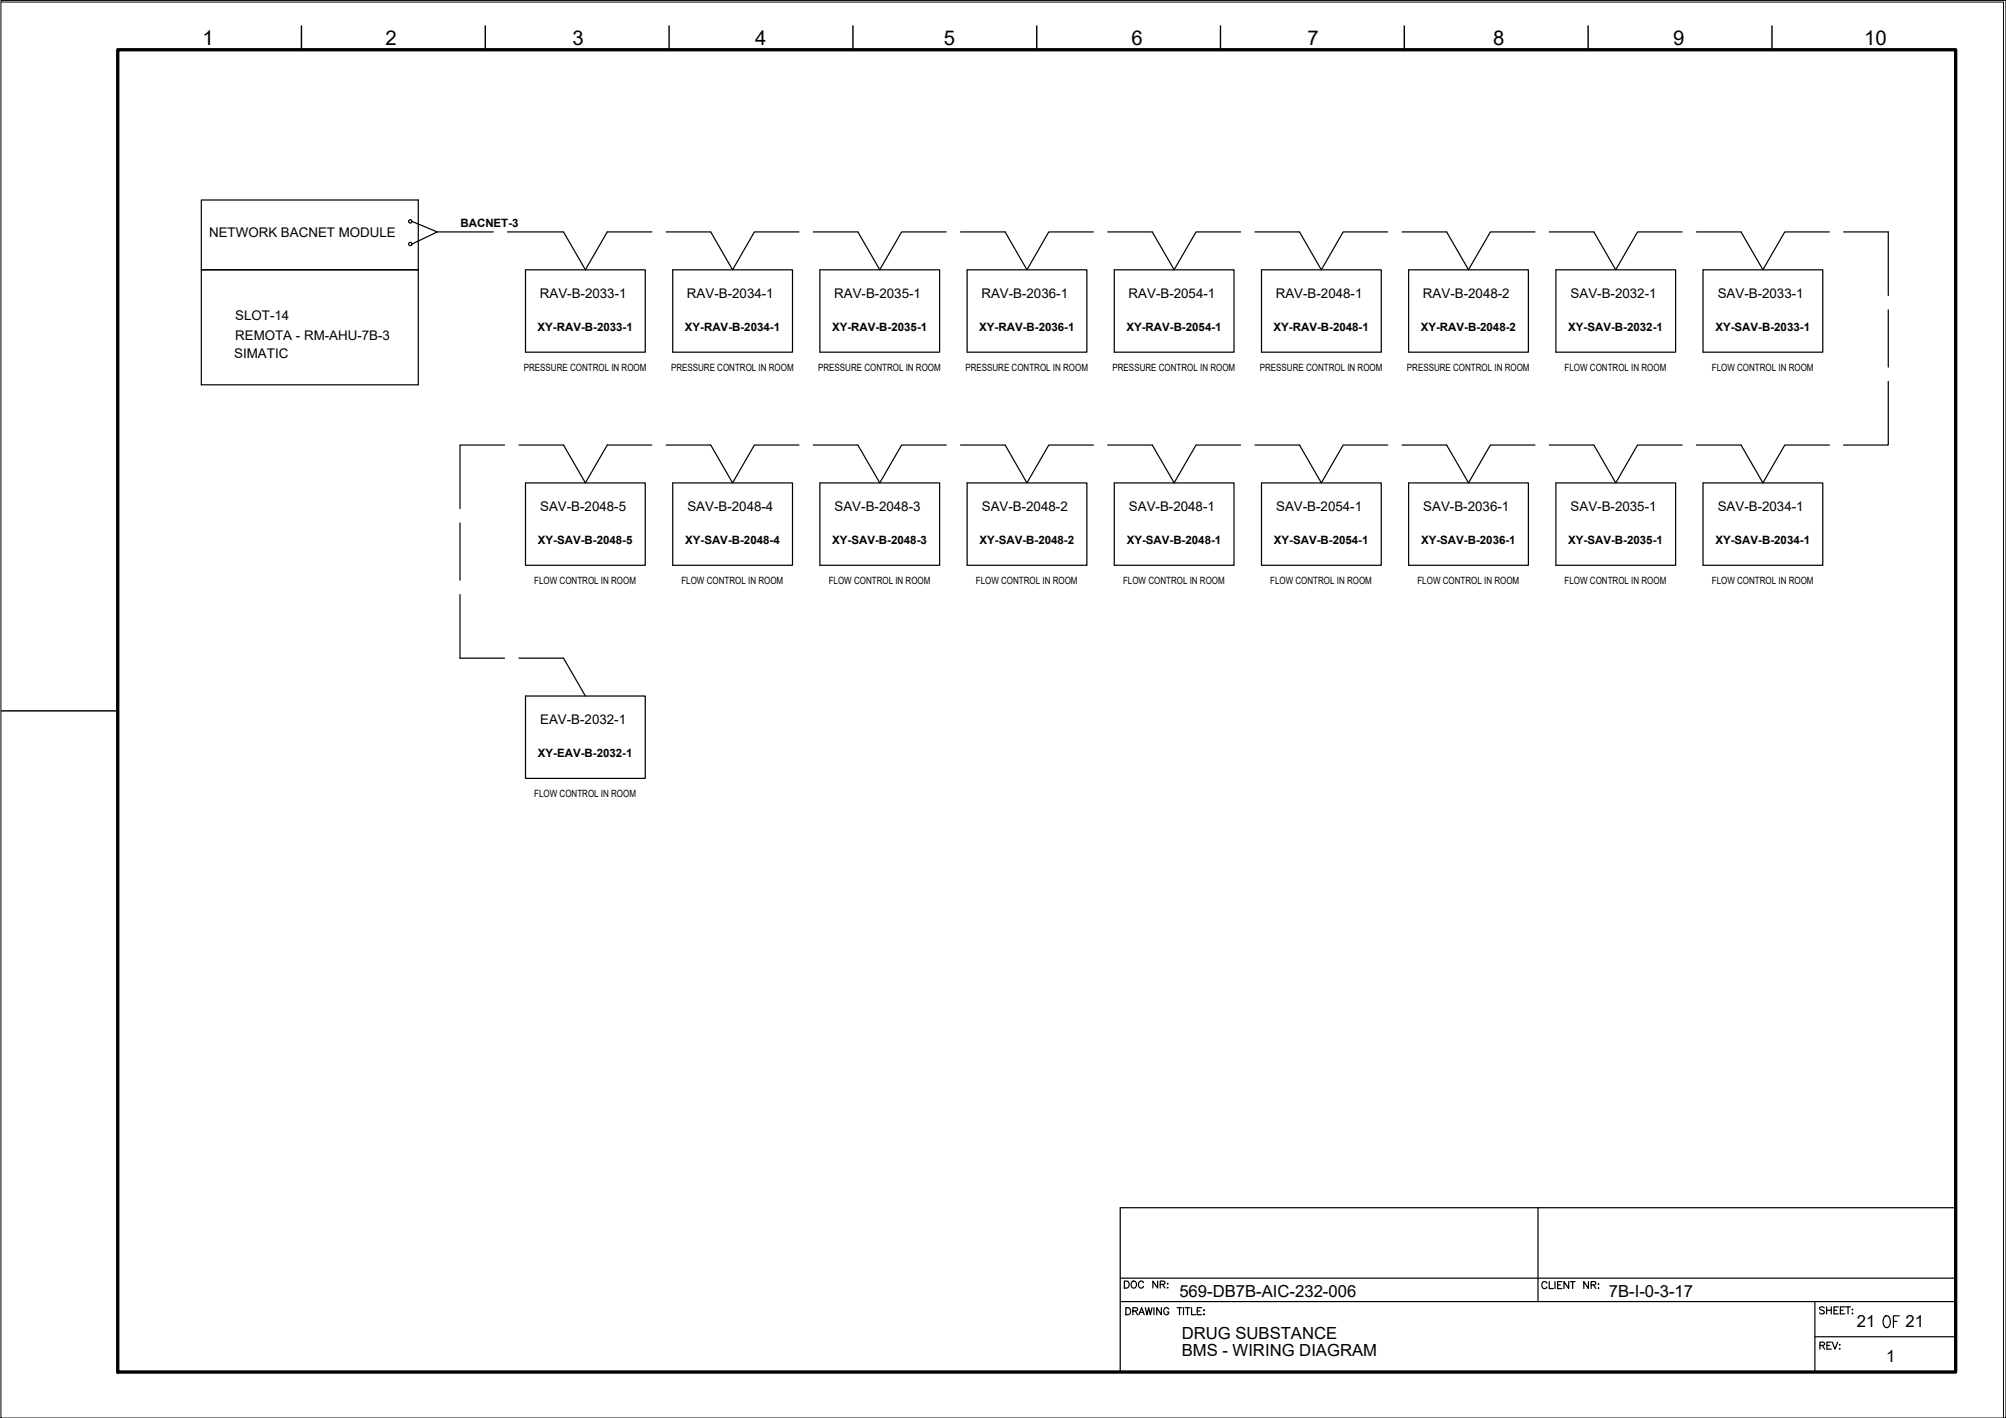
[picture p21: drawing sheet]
<svg xmlns="http://www.w3.org/2000/svg" width="420mm" height="297mm" viewBox="0 0 420 297" stroke-linecap="round" stroke-linejoin="round" font-family="sans-serif">
<defs><g id="words">
<text font-size="5.7" x="393.7" y="279.4">OF</text>
<text font-size="4.4" x="234.6" y="270.9">DOC NR:</text>
<g font-size="4.3">
<text x="42.4" y="9.4">1</text>
<text x="80.8" y="9.4">2</text>
<text x="119.9" y="9.4">3</text>
<text x="158.2" y="9.4">4</text>
<text x="197.7" y="9.4">5</text>
<text x="237" y="9.4">6</text>
<text x="273.9" y="9.4">7</text>
<text x="312.8" y="9.4">8</text>
<text x="350.4" y="9.4">9</text>
<text x="390.5" y="9.4">10</text>
</g>
<g font-size="3.5">
<text x="247" y="271.6">569-DB7B-AIC-232-006</text>
<text x="337" y="271.7">7B-I-0-3-17</text>
<text x="247.5" y="280.5">DRUG SUBSTANCE</text>
<text x="388.9" y="278">21</text>
<text x="399.1" y="278">21</text>
<text x="247.5" y="284">BMS - WIRING DIAGRAM</text>
<text x="395.1" y="285.4">1</text>
</g>
<g font-size="2.8">
<text x="43.8" y="49.7">NETWORK BACNET MODULE</text>
<text x="113.1" y="62.3">RAV-B-2033-1</text>
<text x="143.9" y="62.3">RAV-B-2034-1</text>
<text x="174.7" y="62.3">RAV-B-2035-1</text>
<text x="205.5" y="62.3">RAV-B-2036-1</text>
<text x="236.4" y="62.3">RAV-B-2054-1</text>
<text x="267.2" y="62.3">RAV-B-2048-1</text>
<text x="298" y="62.3">RAV-B-2048-2</text>
<text x="329" y="62.3">SAV-B-2032-1</text>
<text x="359.8" y="62.3">SAV-B-2033-1</text>
<text x="49.3" y="67">SLOT-14</text>
<text x="49.3" y="71.2">REMOTA - RM-AHU-7B-3</text>
<text x="49.1" y="75">SIMATIC</text>
<text x="113.1" y="107">SAV-B-2048-5</text>
<text x="144" y="107">SAV-B-2048-4</text>
<text x="174.8" y="107">SAV-B-2048-3</text>
<text x="205.6" y="107">SAV-B-2048-2</text>
<text x="236.5" y="107">SAV-B-2048-1</text>
<text x="267.3" y="107">SAV-B-2054-1</text>
<text x="298.1" y="107">SAV-B-2036-1</text>
<text x="329" y="107">SAV-B-2035-1</text>
<text x="359.8" y="107">SAV-B-2034-1</text>
<text x="113.1" y="151.6">EAV-B-2032-1</text>
</g>
<g font-size="2.4">
<text x="96.4" y="47.5">BACNET-3</text>
<text x="112.6" y="69.3">XY-RAV-B-2033-1</text>
<text x="143.4" y="69.3">XY-RAV-B-2034-1</text>
<text x="174.3" y="69.3">XY-RAV-B-2035-1</text>
<text x="205.1" y="69.3">XY-RAV-B-2036-1</text>
<text x="235.9" y="69.3">XY-RAV-B-2054-1</text>
<text x="266.8" y="69.3">XY-RAV-B-2048-1</text>
<text x="297.6" y="69.3">XY-RAV-B-2048-2</text>
<text x="328.5" y="69.3">XY-SAV-B-2032-1</text>
<text x="359.3" y="69.3">XY-SAV-B-2033-1</text>
<text x="112.7" y="113.9">XY-SAV-B-2048-5</text>
<text x="143.5" y="113.9">XY-SAV-B-2048-4</text>
<text x="174.3" y="113.9">XY-SAV-B-2048-3</text>
<text x="205.2" y="113.9">XY-SAV-B-2048-2</text>
<text x="236" y="113.9">XY-SAV-B-2048-1</text>
<text x="266.8" y="113.9">XY-SAV-B-2054-1</text>
<text x="297.6" y="113.9">XY-SAV-B-2036-1</text>
<text x="328.5" y="113.9">XY-SAV-B-2035-1</text>
<text x="359.3" y="113.9">XY-SAV-B-2034-1</text>
<text x="112.7" y="158.6">XY-EAV-B-2032-1</text>
</g>
<g font-size="2.1">
<text x="109.7" y="77.6">PRESSURE CONTROL IN ROOM</text>
<text x="140.5" y="77.6">PRESSURE CONTROL IN ROOM</text>
<text x="171.4" y="77.6">PRESSURE CONTROL IN ROOM</text>
<text x="202.2" y="77.6">PRESSURE CONTROL IN ROOM</text>
<text x="233" y="77.6">PRESSURE CONTROL IN ROOM</text>
<text x="263.9" y="77.6">PRESSURE CONTROL IN ROOM</text>
<text x="294.7" y="77.6">PRESSURE CONTROL IN ROOM</text>
<text x="327.7" y="77.6">FLOW CONTROL IN ROOM</text>
<text x="358.5" y="77.6">FLOW CONTROL IN ROOM</text>
<text x="111.9" y="122.3">FLOW CONTROL IN ROOM</text>
<text x="142.7" y="122.3">FLOW CONTROL IN ROOM</text>
<text x="173.6" y="122.3">FLOW CONTROL IN ROOM</text>
<text x="204.4" y="122.3">FLOW CONTROL IN ROOM</text>
<text x="235.2" y="122.3">FLOW CONTROL IN ROOM</text>
<text x="266" y="122.3">FLOW CONTROL IN ROOM</text>
<text x="296.9" y="122.3">FLOW CONTROL IN ROOM</text>
<text x="327.7" y="122.3">FLOW CONTROL IN ROOM</text>
<text x="358.5" y="122.3">FLOW CONTROL IN ROOM</text>
<text x="111.9" y="166.9">FLOW CONTROL IN ROOM</text>
</g>
</g></defs>
<!-- layer: G-TTLB-TTLB -->
<path d="M24.7 10.4h384.9v277h-384.9z" fill="none" stroke="#000" stroke-width=".7"/>
<!-- layer: G-TTLB-OTLN -->
<path d="M.2 .4h419.4v296.6" fill="none" stroke="#000" stroke-width=".21"/>
<!-- layer: G-TTLB-INDX -->
<path d="M63.1 5.4v5M101.6 5.4v5M140.1 5.4v5M178.6 5.4v5M217.1 5.4v5M255.6 5.4v5M294.1 5.4v5M332.6 5.4v5M371.1 5.4v5M.2 148.9h24.5" fill="none" stroke="#000" stroke-width=".3"/>
<!-- layer: LGSP IA4$0$LG_PLOT -->
<path d="M322.1 253v19.7M234.6 267.7h175M234.6 272.7h175M380.1 272.7v14.7M234.6 287.4h175M380.1 280h29.5" fill="none" stroke="#000" stroke-width=".25"/>
<!-- layer: LG_PLOT -->
<g fill="none" stroke="#000" stroke-width=".25">
<path d="M409.6 253h-175v34.4M235.8 273.9h.5a.79 .79 0 0 1 .5 .8 .79 .79 0 0 1-.5 .7h-.5zM237.3 274.6h.8l.2-.3-.1-.2-.9-.2v1.5M237.8 274.6l.5 .8M238.5 275.4l.6-1.5 .6 1.5M238.8 274.9h.7M239.9 273.9l.3 1.5 .4-1.5 .3 1.5 .4-1.5M241.7 273.9v1.5M243.2 273.9v1.5l-.9-1.5v1.5M244.8 274.3a.54 .54 0 0 0-.6-.4 .54 .54 0 0 0-.4 .6v.3a.52 .52 0 0 0 .5 .6 .52 .52 0 0 0 .5-.6h-.3M246.5 273.9h1M247.1 273.9v1.5"/>
<path d="M247.9 273.9v1.5M248.2 273.9h1M248.7 273.9v1.5M249.6 273.9v1.5h.8M250.8 274.6h.5M251.7 273.9h-.9v1.5h.9M252.1 274.5h.1zM252.1 275.3h.1zM324 268.8a.55 .55 0 0 0-.6-.3 .55 .55 0 0 0-.5 .5v.4a.55 .55 0 0 0 .5 .5 .55 .55 0 0 0 .6-.3M324.5 268.5v1.4h.8M325.7 268.5v1.4M326.2 269.2h.6"/>
<path d="M327.2 268.5h-1v1.4h1M328.6 268.5v1.4l-1-1.4v1.4M328.9 268.5h1M329.4 268.5v1.4M332.7 268.5v1.4l-1-1.4v1.4M333.3 269.2l.8-.1 .1-.5-.9-.1v1.4M333.8 269.2l.4 .7M334.8 269h.1zM334.8 269.9h.1zM382.1 274a.56 .56 0 0 0-.5-.3 .56 .56 0 0 0-.5 .4l1 .7v.2l-.4 .2-.6-.2M382.6 273.8v1.4M382.6 274.5h1"/>
<path d="M383.6 273.8v1.4M384.1 274.5h.6M385 273.8h-.9v1.4h.9M385.5 274.5h.5M386.4 273.8h-.9v1.4h.9M386.6 273.8h1M387.1 273.8v1.4M387.9 274.3h.2zM388 275.1v.1zM381.2 281.8h.8l.2-.2-.1-.3-.9-.2v1.5M381.7 281.8l.5 .8M382.7 281.8h.5"/>
<path d="M383.6 281.1h-.9v1.5h.9M383.8 281.1l.5 1.5 .6-1.5M385.3 281.7h.1zM385.3 282.5h.1z"/>
</g>
<!-- layer: I_DATA -->
<g fill="none" stroke="#000" stroke-width=".25">
<path d="M42.2 41.9h45.4v38.7h-45.4zM42.2 56.5h45.4M110.1 56.5h25v17.3h-25zM140.9 56.5h25.1v17.3h-25.1zM171.7 56.5h25.1v17.3h-25.1zM202.6 56.5h25v17.3h-25zM233.4 56.5h25.1v17.3h-25.1zM264.2 56.5h25.1v17.3h-25.1zM295 56.5h25.1v17.3h-25.1zM325.9 56.5h25.1v17.3h-25.1zM356.7 56.5h25.1v17.3h-25.1zM110.1 101.2h25v17.2h-25z"/>
<path d="M140.9 101.2h25.1v17.2h-25.1zM171.7 101.2h25.1v17.2h-25.1zM202.6 101.2h25v17.2h-25zM233.4 101.2h25.1v17.2h-25.1zM264.2 101.2h25.1v17.2h-25.1zM295 101.2h25.1v17.2h-25.1zM325.9 101.2h25.1v17.2h-25.1zM356.7 101.2h25.1v17.2h-25.1zM110.1 145.8h25v17.3h-25z"/>
<circle cx="85.9" cy="51.1" r=".35"/>
<circle cx="85.9" cy="46.4" r=".35"/>
</g>
<!-- layer: I_TABS -->
<g fill="none" stroke="#000" stroke-width=".25">
<path d="M86.3 46.4l5.3 2.2-5.3 2.5M91.6 48.6h11.7M106.3 48.6h11.7l4.6 7.9M136.5 48.6h-9.3l-4.6 7.9M139.5 48.6h9.4l4.5 7.9 4.6-7.9h9.3M170.3 48.6h9.4l4.6 7.9 4.5-7.9h9.4M201.2 48.6h9.3l4.6 7.9 4.6-7.9h9.3M232 48.6h9.3l4.6 7.9M259.8 48.6h-9.3l-4.6 7.9M262.8 48.6h9.4l4.6 7.9 4.5-7.9h9.4M293.7 48.6h9.3l4.6 7.9 4.6-7.9h9.3M324.5 48.6h9.3l4.6 7.9 4.6-7.9h9.3"/>
<path d="M355.3 48.6h9.4l4.6 7.9M383.2 48.6h-9.4l-4.6 7.9M386.1 48.6h9.4v13.3M395.5 79.9v13.3h-9.4M395.5 64.9v12M105.7 93.2h-9.3v13.3M108.7 93.2h9.3l4.6 8M136.5 93.2h-9.3l-4.6 8M139.5 93.2h9.4l4.5 8 4.6-8h9.3M170.3 93.2h9.4l4.6 8 4.5-8h9.4M201.2 93.2h9.3l4.6 8 4.6-8h9.3M232 93.2h9.3l4.6 8"/>
<path d="M259.8 93.2h-9.3l-4.6 8M262.8 93.2h9.4l4.6 8 4.5-8h9.4M293.7 93.2h9.3l4.6 8 4.6-8h9.3M324.5 93.2h9.3l4.6 8 4.6-8h9.3M355.3 93.2h9.4l4.6 8M383.2 93.2h-9.4l-4.6 8M96.4 109.5v12M96.4 124.6v13.3h9.3M108.7 137.9h9.3l4.6 7.9"/>
</g>
<!-- layer: 0 -->
<path d="M.2 .1h419.9v296.9h-419.9z" fill="none" stroke="#000" stroke-width=".21"/>
<use href="#words"/>
</svg>
